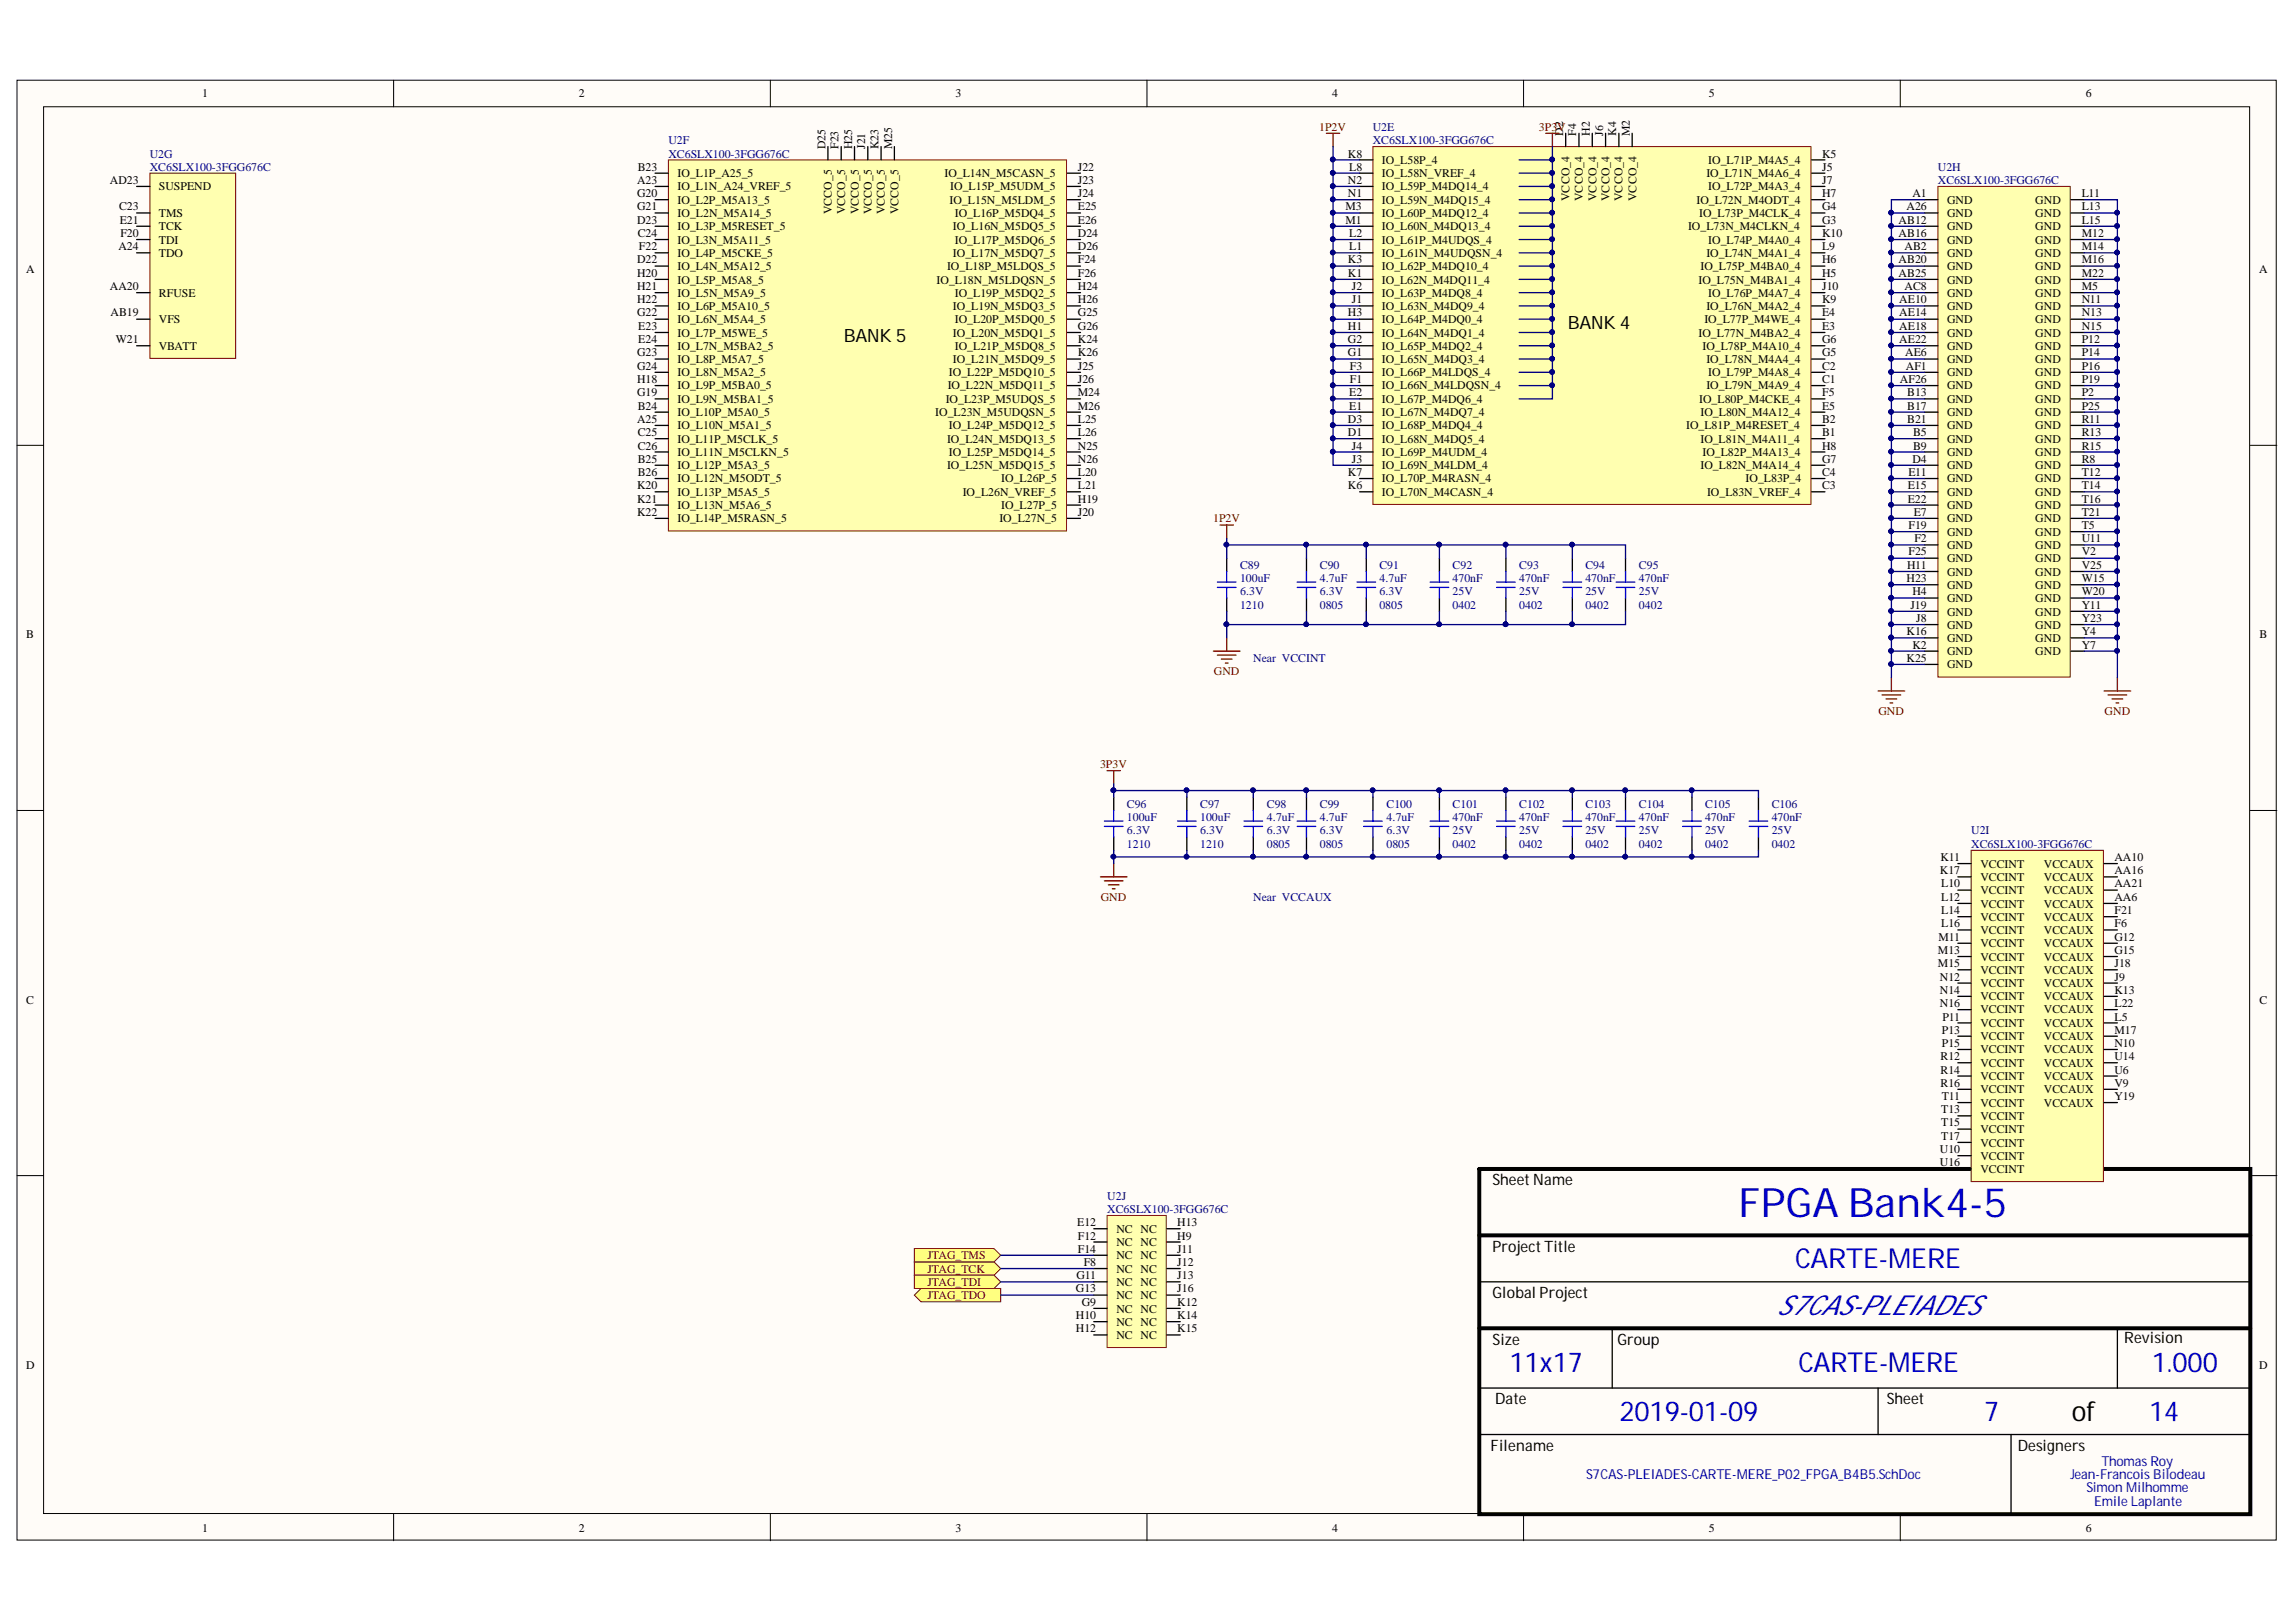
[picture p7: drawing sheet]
<svg xmlns="http://www.w3.org/2000/svg" width="297mm" height="210mm" viewBox="0 0 297 210" stroke-linecap="round" stroke-linejoin="round" font-family="sans-serif">
<defs><g id="words">
<text font-size="5.2" fill="#0000bf" x="224.9" y="157.5">FPGA Bank4-5</text>
<g font-size="3.6" fill="#0000bf">
<text x="232.3" y="164.1">CARTE-MERE</text>
<text x="229.8" y="170.1">S7CAS-PLEIADES</text>
<text x="195.3" y="177.5">11x17</text>
<text x="232.7" y="177.5">CARTE-MERE</text>
<text x="278.4" y="177.5">1.000</text>
<text x="209.5" y="183.9">2019-01-09</text>
<text x="256.7" y="183.9">7</text>
<text x="278" y="183.9">14</text>
</g>
<text font-size="3.6" x="268.1" y="183.9">of</text>
<g font-size="2.4">
<text x="109.2" y="44.2">BANK 5</text>
<text x="202.8" y="42.5">BANK 4</text>
</g>
<g font-size="2">
<text x="193.1" y="153.4">SheetName</text>
<text x="193.1" y="162">ProjectTitle</text>
<text x="193.1" y="168">Global Project</text>
<text x="274.8" y="173.9">Revision</text>
<text x="193.1" y="174">Size</text>
<text x="209.2" y="174">Group</text>
<text x="193.4" y="181.7">Date</text>
<text x="244.1" y="181.7">Sheet</text>
<text x="192.8" y="187.8">Filename</text>
<text x="261" y="187.8">Designers</text>
</g>
<g font-size="1.8" fill="#0000bf">
<text x="205.2" y="191.4">S7CAS-PLEIADES-CARTE-MERE_P02_FPGA_B4B5.SchDoc</text>
<text x="267.9" y="191.4">Jean-FrancoisBilodeau</text>
<text x="271.9" y="189.7">Thomas Roy</text>
<text x="269.9" y="193.1">Simon Milhomme</text>
<text x="270.9" y="194.9">Emile Laplante</text>
</g>
<g font-size="1.5">
<text x="26.1" y="12.6">1</text>
<text x="74.9" y="12.6">2</text>
<text x="123.6" y="12.6">3</text>
<text x="172.4" y="12.6">4</text>
<text x="202.2" y="17.6" transform="rotate(-90 202.2 17.6)">D2</text>
<text x="203.9" y="17.6" transform="rotate(-90 203.9 17.6)">F4</text>
<text x="205.7" y="17.6" transform="rotate(-90 205.7 17.6)">H2</text>
<text x="207.4" y="17.6" transform="rotate(-90 207.4 17.6)">J6</text>
<text x="209.1" y="17.6" transform="rotate(-90 209.1 17.6)">K4</text>
<text x="210.9" y="17.6" transform="rotate(-90 210.9 17.6)">M2</text>
<text x="221.1" y="12.6">5</text>
<text x="269.8" y="12.6">6</text>
<text x="14.2" y="23.8">AD23</text>
<text x="82.4" y="23.8">A23</text>
<text x="82.5" y="22.1">B23</text>
<text x="87.7" y="22.9">IO_L1P_A25_5</text>
<text x="106.8" y="19.3" transform="rotate(-90 106.8 19.3)">D25</text>
<text x="108.5" y="19.3" transform="rotate(-90 108.5 19.3)">F23</text>
<text x="110.3" y="19.3" transform="rotate(-90 110.3 19.3)">H25</text>
<text x="111.9" y="19.3" transform="rotate(-90 111.9 19.3)">J21</text>
<text x="113.6" y="19.3" transform="rotate(-90 113.6 19.3)">K23</text>
<text x="115.4" y="19.3" transform="rotate(-90 115.4 19.3)">M25</text>
<text x="122.2" y="22.9">IO_L14N_M5CASN_5</text>
<text x="139.4" y="22.1">J22</text>
<text x="139.4" y="23.8">J23</text>
<text x="174.4" y="20.4">K8</text>
<text x="174.4" y="23.8">N2</text>
<text x="174.6" y="22.1">L8</text>
<text x="178.8" y="21.2">IO_L58P_4</text>
<text x="178.8" y="22.9">IO_L58N_VREF_4</text>
<text x="220.8" y="22.9">IO_L71N_M4A6_4</text>
<text x="221" y="21.2">IO_L71P_M4A5_4</text>
<text x="235.7" y="20.4">K5</text>
<text x="235.7" y="22.1">J5</text>
<text x="235.7" y="23.8">J7</text>
<text x="15.4" y="27.2">C23</text>
<text x="15.5" y="28.9">E21</text>
<text x="20.6" y="29.8">TCK</text>
<text x="20.6" y="28.1">TMS</text>
<text x="20.6" y="24.6">SUSPEND</text>
<text x="82.4" y="25.5">G20</text>
<text x="82.4" y="27.2">G21</text>
<text x="82.4" y="28.9">D23</text>
<text x="87.7" y="24.6">IO_L1N_A24_VREF_5</text>
<text x="87.7" y="26.4">IO_L2P_M5A13_5</text>
<text x="87.7" y="28.1">IO_L2N_M5A14_5</text>
<text x="87.7" y="29.8">IO_L3P_M5RESET_5</text>
<text x="107.6" y="27.7" transform="rotate(-90 107.6 27.7)">VCCO_5</text>
<text x="109.3" y="27.7" transform="rotate(-90 109.3 27.7)">VCCO_5</text>
<text x="111.1" y="27.7" transform="rotate(-90 111.1 27.7)">VCCO_5</text>
<text x="112.8" y="27.7" transform="rotate(-90 112.8 27.7)">VCCO_5</text>
<text x="114.5" y="27.7" transform="rotate(-90 114.5 27.7)">VCCO_5</text>
<text x="116.3" y="27.7" transform="rotate(-90 116.3 27.7)">VCCO_5</text>
<text x="122.9" y="26.4">IO_L15N_M5LDM_5</text>
<text x="122.9" y="24.6">IO_L15P_M5UDM_5</text>
<text x="123.3" y="29.8">IO_L16N_M5DQ5_5</text>
<text x="123.5" y="28.1">IO_L16P_M5DQ4_5</text>
<text x="139.4" y="25.5">J24</text>
<text x="139.4" y="27.2">E25</text>
<text x="139.4" y="28.9">E26</text>
<text x="174" y="27.2">M3</text>
<text x="174" y="28.9">M1</text>
<text x="174.4" y="25.5">N1</text>
<text x="178.8" y="24.6">IO_L59P_M4DQ14_4</text>
<text x="178.8" y="26.4">IO_L59N_M4DQ15_4</text>
<text x="178.8" y="28.1">IO_L60P_M4DQ12_4</text>
<text x="178.8" y="29.8">IO_L60N_M4DQ13_4</text>
<text x="203.1" y="26.1" transform="rotate(-90 203.1 26.1)">VCCO_4</text>
<text x="204.8" y="26.1" transform="rotate(-90 204.8 26.1)">VCCO_4</text>
<text x="206.5" y="26.1" transform="rotate(-90 206.5 26.1)">VCCO_4</text>
<text x="208.2" y="26.1" transform="rotate(-90 208.2 26.1)">VCCO_4</text>
<text x="209.9" y="26.1" transform="rotate(-90 209.9 26.1)">VCCO_4</text>
<text x="211.7" y="26.1" transform="rotate(-90 211.7 26.1)">VCCO_4</text>
<text x="218.4" y="29.8">IO_L73N_M4CLKN_4</text>
<text x="219.5" y="26.4">IO_L72N_M4ODT_4</text>
<text x="219.8" y="28.1">IO_L73P_M4CLK_4</text>
<text x="221" y="24.6">IO_L72P_M4A3_4</text>
<text x="235.7" y="25.5">H7</text>
<text x="235.7" y="27.2">G4</text>
<text x="235.7" y="28.9">G3</text>
<text x="245.6" y="28.9">AB12</text>
<text x="246.6" y="27.2">A26</text>
<text x="247.4" y="25.5">A1</text>
<text x="251.9" y="26.4">GND</text>
<text x="251.9" y="28.1">GND</text>
<text x="251.9" y="29.8">GND</text>
<text x="263.3" y="26.4">GND</text>
<text x="263.3" y="28.1">GND</text>
<text x="263.3" y="29.8">GND</text>
<text x="269.3" y="25.5">L11</text>
<text x="269.3" y="27.2">L13</text>
<text x="269.3" y="28.9">L15</text>
<text x="3.4" y="35.4">A</text>
<text x="15.3" y="32.4">A24</text>
<text x="15.6" y="30.7">F20</text>
<text x="20.6" y="31.5">TDI</text>
<text x="20.6" y="33.2">TDO</text>
<text x="82.4" y="34.1">D22</text>
<text x="82.4" y="35.9">H20</text>
<text x="82.5" y="30.7">C24</text>
<text x="82.7" y="32.4">F22</text>
<text x="87.7" y="31.5">IO_L3N_M5A11_5</text>
<text x="87.7" y="33.2">IO_L4P_M5CKE_5</text>
<text x="87.7" y="34.9">IO_L4N_M5A12_5</text>
<text x="122.5" y="34.9">IO_L18P_M5LDQS_5</text>
<text x="123.3" y="33.2">IO_L17N_M5DQ7_5</text>
<text x="123.5" y="31.5">IO_L17P_M5DQ6_5</text>
<text x="139.4" y="30.7">D24</text>
<text x="139.4" y="32.4">D26</text>
<text x="139.4" y="34.1">F24</text>
<text x="139.4" y="35.9">F26</text>
<text x="174.4" y="34.1">K3</text>
<text x="174.4" y="35.9">K1</text>
<text x="174.6" y="30.7">L2</text>
<text x="174.6" y="32.4">L1</text>
<text x="178.8" y="31.5">IO_L61P_M4UDQS_4</text>
<text x="178.8" y="33.2">IO_L61N_M4UDQSN_4</text>
<text x="178.8" y="34.9">IO_L62P_M4DQ10_4</text>
<text x="220" y="34.9">IO_L75P_M4BA0_4</text>
<text x="220.8" y="33.2">IO_L74N_M4A1_4</text>
<text x="221" y="31.5">IO_L74P_M4A0_4</text>
<text x="235.7" y="30.7">K10</text>
<text x="235.7" y="32.4">L9</text>
<text x="235.7" y="34.1">H6</text>
<text x="235.7" y="35.9">H5</text>
<text x="245.6" y="30.7">AB16</text>
<text x="245.6" y="34.1">AB20</text>
<text x="245.6" y="35.9">AB25</text>
<text x="246.4" y="32.4">AB2</text>
<text x="251.9" y="31.5">GND</text>
<text x="251.9" y="33.2">GND</text>
<text x="251.9" y="34.9">GND</text>
<text x="263.3" y="31.5">GND</text>
<text x="263.3" y="33.2">GND</text>
<text x="263.3" y="34.9">GND</text>
<text x="269.3" y="30.7">M12</text>
<text x="269.3" y="32.4">M14</text>
<text x="269.3" y="34.1">M16</text>
<text x="269.3" y="35.9">M22</text>
<text x="292.3" y="35.4">A</text>
<text x="14.2" y="37.5">AA20</text>
<text x="14.3" y="40.9">AB19</text>
<text x="20.6" y="41.9">VFS</text>
<text x="20.6" y="38.4">RFUSE</text>
<text x="82.4" y="37.5">H21</text>
<text x="82.4" y="39.2">H22</text>
<text x="82.4" y="40.9">G22</text>
<text x="87.7" y="36.7">IO_L5P_M5A8_5</text>
<text x="87.7" y="38.4">IO_L5N_M5A9_5</text>
<text x="87.7" y="40.1">IO_L6P_M5A10_5</text>
<text x="87.7" y="41.9">IO_L6N_M5A4_5</text>
<text x="121.2" y="36.7">IO_L18N_M5LDQSN_5</text>
<text x="123.3" y="40.1">IO_L19N_M5DQ3_5</text>
<text x="123.5" y="38.4">IO_L19P_M5DQ2_5</text>
<text x="123.5" y="41.9">IO_L20P_M5DQ0_5</text>
<text x="139.4" y="37.5">H24</text>
<text x="139.4" y="39.2">H26</text>
<text x="139.4" y="40.9">G25</text>
<text x="174.4" y="40.9">H3</text>
<text x="174.9" y="37.5">J2</text>
<text x="174.9" y="39.2">J1</text>
<text x="178.8" y="36.7">IO_L62N_M4DQ11_4</text>
<text x="178.8" y="38.4">IO_L63P_M4DQ8_4</text>
<text x="178.8" y="40.1">IO_L63N_M4DQ9_4</text>
<text x="178.8" y="41.9">IO_L64P_M4DQ0_4</text>
<text x="219.7" y="36.7">IO_L75N_M4BA1_4</text>
<text x="220.5" y="41.9">IO_L77P_M4WE_4</text>
<text x="220.8" y="40.1">IO_L76N_M4A2_4</text>
<text x="221" y="38.4">IO_L76P_M4A7_4</text>
<text x="235.7" y="37.5">J10</text>
<text x="235.7" y="39.2">K9</text>
<text x="235.7" y="40.9">E4</text>
<text x="245.7" y="39.2">AE10</text>
<text x="245.7" y="40.9">AE14</text>
<text x="246.4" y="37.5">AC8</text>
<text x="251.9" y="36.7">GND</text>
<text x="251.9" y="38.4">GND</text>
<text x="251.9" y="40.1">GND</text>
<text x="251.9" y="41.9">GND</text>
<text x="263.3" y="36.7">GND</text>
<text x="263.3" y="38.4">GND</text>
<text x="263.3" y="40.1">GND</text>
<text x="263.3" y="41.9">GND</text>
<text x="269.3" y="37.5">M5</text>
<text x="269.3" y="39.2">N11</text>
<text x="269.3" y="40.9">N13</text>
<text x="15" y="44.4">W21</text>
<text x="20.6" y="45.2">VBATT</text>
<text x="82.4" y="46.1">G23</text>
<text x="82.4" y="47.9">G24</text>
<text x="82.6" y="42.7">E23</text>
<text x="82.6" y="44.4">E24</text>
<text x="87.7" y="43.6">IO_L7P_M5WE_5</text>
<text x="87.7" y="45.2">IO_L7N_M5BA2_5</text>
<text x="87.7" y="47">IO_L8P_M5A7_5</text>
<text x="123.3" y="43.6">IO_L20N_M5DQ1_5</text>
<text x="123.3" y="47">IO_L21N_M5DQ9_5</text>
<text x="123.5" y="45.2">IO_L21P_M5DQ8_5</text>
<text x="139.4" y="42.7">G26</text>
<text x="139.4" y="44.4">K24</text>
<text x="139.4" y="46.1">K26</text>
<text x="139.4" y="47.9">J25</text>
<text x="174.4" y="42.7">H1</text>
<text x="174.4" y="44.4">G2</text>
<text x="174.4" y="46.1">G1</text>
<text x="174.6" y="47.9">F3</text>
<text x="178.8" y="43.6">IO_L64N_M4DQ1_4</text>
<text x="178.8" y="45.2">IO_L65P_M4DQ2_4</text>
<text x="178.8" y="47">IO_L65N_M4DQ3_4</text>
<text x="219.7" y="43.6">IO_L77N_M4BA2_4</text>
<text x="220.2" y="45.2">IO_L78P_M4A10_4</text>
<text x="220.8" y="47">IO_L78N_M4A4_4</text>
<text x="235.7" y="42.7">E3</text>
<text x="235.7" y="44.4">G6</text>
<text x="235.7" y="46.1">G5</text>
<text x="235.7" y="47.9">C2</text>
<text x="245.7" y="42.7">AE18</text>
<text x="245.7" y="44.4">AE22</text>
<text x="246.5" y="46.1">AE6</text>
<text x="246.6" y="47.9">AF1</text>
<text x="251.9" y="43.6">GND</text>
<text x="251.9" y="45.2">GND</text>
<text x="251.9" y="47">GND</text>
<text x="263.3" y="43.6">GND</text>
<text x="263.3" y="45.2">GND</text>
<text x="263.3" y="47">GND</text>
<text x="269.3" y="42.7">N15</text>
<text x="269.3" y="44.4">P12</text>
<text x="269.3" y="46.1">P14</text>
<text x="269.3" y="47.9">P16</text>
<text x="82.4" y="49.6">H18</text>
<text x="82.4" y="51.2">G19</text>
<text x="82.5" y="53">B24</text>
<text x="87.7" y="48.7">IO_L8N_M5A2_5</text>
<text x="87.7" y="50.4">IO_L9P_M5BA0_5</text>
<text x="87.7" y="52.2">IO_L9N_M5BA1_5</text>
<text x="87.7" y="53.9">IO_L10P_M5A0_5</text>
<text x="121" y="53.9">IO_L23N_M5UDQSN_5</text>
<text x="122.4" y="52.2">IO_L23P_M5UDQS_5</text>
<text x="122.6" y="50.4">IO_L22N_M5DQ11_5</text>
<text x="122.8" y="48.7">IO_L22P_M5DQ10_5</text>
<text x="139.4" y="49.6">J26</text>
<text x="139.4" y="51.2">M24</text>
<text x="139.4" y="53">M26</text>
<text x="174.6" y="51.2">E2</text>
<text x="174.6" y="53">E1</text>
<text x="174.6" y="49.6">F1</text>
<text x="178.8" y="48.7">IO_L66P_M4LDQS_4</text>
<text x="178.8" y="50.4">IO_L66N_M4LDQSN_4</text>
<text x="178.8" y="52.2">IO_L67P_M4DQ6_4</text>
<text x="178.8" y="53.9">IO_L67N_M4DQ7_4</text>
<text x="219.8" y="52.2">IO_L80P_M4CKE_4</text>
<text x="220" y="53.9">IO_L80N_M4A12_4</text>
<text x="220.8" y="50.4">IO_L79N_M4A9_4</text>
<text x="221" y="48.7">IO_L79P_M4A8_4</text>
<text x="235.7" y="49.6">C1</text>
<text x="235.7" y="51.2">F5</text>
<text x="235.7" y="53">E5</text>
<text x="245.8" y="49.6">AF26</text>
<text x="246.7" y="51.2">B13</text>
<text x="246.7" y="53">B17</text>
<text x="251.9" y="48.7">GND</text>
<text x="251.9" y="50.4">GND</text>
<text x="251.9" y="52.2">GND</text>
<text x="251.9" y="53.9">GND</text>
<text x="263.3" y="48.7">GND</text>
<text x="263.3" y="50.4">GND</text>
<text x="263.3" y="52.2">GND</text>
<text x="263.3" y="53.9">GND</text>
<text x="269.3" y="49.6">P19</text>
<text x="269.3" y="51.2">P2</text>
<text x="269.3" y="53">P25</text>
<text x="82.4" y="54.7">A25</text>
<text x="82.5" y="56.4">C25</text>
<text x="82.5" y="58.2">C26</text>
<text x="82.5" y="59.9">B25</text>
<text x="87.7" y="55.6">IO_L10N_M5A1_5</text>
<text x="87.7" y="57.3">IO_L11P_M5CLK_5</text>
<text x="87.7" y="59">IO_L11N_M5CLKN_5</text>
<text x="122.5" y="57.3">IO_L24N_M5DQ13_5</text>
<text x="122.8" y="55.6">IO_L24P_M5DQ12_5</text>
<text x="122.8" y="59">IO_L25P_M5DQ14_5</text>
<text x="139.4" y="54.7">L25</text>
<text x="139.4" y="56.4">L26</text>
<text x="139.4" y="58.2">N25</text>
<text x="139.4" y="59.9">N26</text>
<text x="174.4" y="54.7">D3</text>
<text x="174.4" y="56.4">D1</text>
<text x="174.9" y="58.2">J4</text>
<text x="174.9" y="59.9">J3</text>
<text x="178.8" y="55.6">IO_L68P_M4DQ4_4</text>
<text x="178.8" y="57.3">IO_L68N_M4DQ5_4</text>
<text x="178.8" y="59">IO_L69P_M4UDM_4</text>
<text x="218.1" y="55.6">IO_L81P_M4RESET_4</text>
<text x="220" y="57.3">IO_L81N_M4A11_4</text>
<text x="220.2" y="59">IO_L82P_M4A13_4</text>
<text x="235.7" y="54.7">B2</text>
<text x="235.7" y="56.4">B1</text>
<text x="235.7" y="58.2">H8</text>
<text x="235.7" y="59.9">G7</text>
<text x="246.7" y="54.7">B21</text>
<text x="247.4" y="59.9">D4</text>
<text x="247.5" y="56.4">B5</text>
<text x="247.5" y="58.2">B9</text>
<text x="251.9" y="55.6">GND</text>
<text x="251.9" y="57.3">GND</text>
<text x="251.9" y="59">GND</text>
<text x="263.3" y="55.6">GND</text>
<text x="263.3" y="57.3">GND</text>
<text x="263.3" y="59">GND</text>
<text x="269.3" y="54.7">R11</text>
<text x="269.3" y="56.4">R13</text>
<text x="269.3" y="58.2">R15</text>
<text x="269.3" y="59.9">R8</text>
<text x="82.4" y="63.3">K20</text>
<text x="82.4" y="65">K21</text>
<text x="82.5" y="61.6">B26</text>
<text x="87.7" y="60.7">IO_L12P_M5A3_5</text>
<text x="87.7" y="62.4">IO_L12N_M5ODT_5</text>
<text x="87.7" y="64.2">IO_L13P_M5A5_5</text>
<text x="87.7" y="65.9">IO_L13N_M5A6_5</text>
<text x="122.5" y="60.7">IO_L25N_M5DQ15_5</text>
<text x="124.6" y="64.2">IO_L26N_VREF_5</text>
<text x="129.5" y="62.4">IO_L26P_5</text>
<text x="129.5" y="65.9">IO_L27P_5</text>
<text x="139.4" y="61.6">L20</text>
<text x="139.4" y="63.3">L21</text>
<text x="139.4" y="65">H19</text>
<text x="174.4" y="61.6">K7</text>
<text x="174.4" y="63.3">K6</text>
<text x="178.8" y="60.7">IO_L69N_M4LDM_4</text>
<text x="178.8" y="62.4">IO_L70P_M4RASN_4</text>
<text x="178.8" y="64.2">IO_L70N_M4CASN_4</text>
<text x="220" y="60.7">IO_L82N_M4A14_4</text>
<text x="220.8" y="64.2">IO_L83N_VREF_4</text>
<text x="225.8" y="62.4">IO_L83P_4</text>
<text x="235.7" y="61.6">C4</text>
<text x="235.7" y="63.3">C3</text>
<text x="246.8" y="63.3">E15</text>
<text x="246.8" y="65">E22</text>
<text x="246.9" y="61.6">E11</text>
<text x="251.9" y="60.7">GND</text>
<text x="251.9" y="62.4">GND</text>
<text x="251.9" y="64.2">GND</text>
<text x="251.9" y="65.9">GND</text>
<text x="263.3" y="60.7">GND</text>
<text x="263.3" y="62.4">GND</text>
<text x="263.3" y="64.2">GND</text>
<text x="263.3" y="65.9">GND</text>
<text x="269.3" y="61.6">T12</text>
<text x="269.3" y="63.3">T14</text>
<text x="269.3" y="65">T16</text>
<text x="82.4" y="66.7">K22</text>
<text x="87.7" y="67.6">IO_L14P_M5RASN_5</text>
<text x="129.3" y="67.6">IO_L27N_5</text>
<text x="139.4" y="66.7">J20</text>
<text x="246.9" y="68.5">F19</text>
<text x="246.9" y="71.9">F25</text>
<text x="247.6" y="66.7">E7</text>
<text x="247.7" y="70.2">F2</text>
<text x="251.9" y="67.6">GND</text>
<text x="251.9" y="69.3">GND</text>
<text x="251.9" y="71">GND</text>
<text x="263.3" y="67.6">GND</text>
<text x="263.3" y="69.3">GND</text>
<text x="263.3" y="71">GND</text>
<text x="269.3" y="66.7">T21</text>
<text x="269.3" y="68.5">T5</text>
<text x="269.3" y="70.2">U11</text>
<text x="269.3" y="71.9">V2</text>
<text x="246.6" y="75.3">H23</text>
<text x="246.7" y="73.7">H11</text>
<text x="247.4" y="77">H4</text>
<text x="251.9" y="72.7">GND</text>
<text x="251.9" y="74.5">GND</text>
<text x="251.9" y="76.2">GND</text>
<text x="251.9" y="77.9">GND</text>
<text x="263.3" y="72.7">GND</text>
<text x="263.3" y="74.5">GND</text>
<text x="263.3" y="76.2">GND</text>
<text x="263.3" y="77.9">GND</text>
<text x="269.3" y="73.7">V25</text>
<text x="269.3" y="75.3">W15</text>
<text x="269.3" y="77">W20</text>
<text x="3.4" y="82.6">B</text>
<text x="246.6" y="82.2">K16</text>
<text x="247.2" y="78.8">J19</text>
<text x="247.4" y="84">K2</text>
<text x="247.9" y="80.5">J8</text>
<text x="251.9" y="79.7">GND</text>
<text x="251.9" y="81.3">GND</text>
<text x="251.9" y="83">GND</text>
<text x="263.3" y="79.7">GND</text>
<text x="263.3" y="81.3">GND</text>
<text x="263.3" y="83">GND</text>
<text x="269.3" y="78.8">Y11</text>
<text x="269.3" y="80.5">Y23</text>
<text x="269.3" y="82.2">Y4</text>
<text x="269.3" y="84">Y7</text>
<text x="292.3" y="82.6">B</text>
<text x="246.6" y="85.7">K25</text>
<text x="251.9" y="84.8">GND</text>
<text x="251.9" y="86.5">GND</text>
<text x="263.3" y="84.8">GND</text>
<text x="251" y="113.1">K17</text>
<text x="251" y="111.5">K11</text>
<text x="256.2" y="112.3">VCCINT</text>
<text x="256.2" y="114">VCCINT</text>
<text x="264.4" y="112.3">VCCAUX</text>
<text x="264.4" y="114">VCCAUX</text>
<text x="273.6" y="111.5">AA10</text>
<text x="273.6" y="113.1">AA16</text>
<text x="251.1" y="114.8">L10</text>
<text x="251.1" y="116.6">L12</text>
<text x="251.1" y="118.3">L14</text>
<text x="251.1" y="120">L16</text>
<text x="256.2" y="115.7">VCCINT</text>
<text x="256.2" y="117.5">VCCINT</text>
<text x="256.2" y="119.1">VCCINT</text>
<text x="264.4" y="115.7">VCCAUX</text>
<text x="264.4" y="117.5">VCCAUX</text>
<text x="264.4" y="119.1">VCCAUX</text>
<text x="273.6" y="114.8">AA21</text>
<text x="273.6" y="116.6">AA6</text>
<text x="273.6" y="118.3">F21</text>
<text x="273.6" y="120">F6</text>
<text x="250.7" y="123.5">M13</text>
<text x="250.7" y="125.1">M15</text>
<text x="250.8" y="121.8">M11</text>
<text x="256.2" y="120.8">VCCINT</text>
<text x="256.2" y="122.6">VCCINT</text>
<text x="256.2" y="124.3">VCCINT</text>
<text x="256.2" y="126">VCCINT</text>
<text x="264.4" y="120.8">VCCAUX</text>
<text x="264.4" y="122.6">VCCAUX</text>
<text x="264.4" y="124.3">VCCAUX</text>
<text x="264.4" y="126">VCCAUX</text>
<text x="273.6" y="121.8">G12</text>
<text x="273.6" y="123.5">G15</text>
<text x="273.6" y="125.1">J18</text>
<text x="3.4" y="129.9">C</text>
<text x="251" y="126.9">N12</text>
<text x="251" y="128.6">N14</text>
<text x="251" y="130.3">N16</text>
<text x="256.2" y="127.8">VCCINT</text>
<text x="256.2" y="129.5">VCCINT</text>
<text x="256.2" y="131.2">VCCINT</text>
<text x="264.4" y="127.8">VCCAUX</text>
<text x="264.4" y="129.5">VCCAUX</text>
<text x="264.4" y="131.2">VCCAUX</text>
<text x="273.6" y="126.9">J9</text>
<text x="273.6" y="128.6">K13</text>
<text x="273.6" y="130.3">L22</text>
<text x="292.3" y="129.9">C</text>
<text x="251" y="137.2">R12</text>
<text x="251.2" y="133.8">P13</text>
<text x="251.2" y="135.5">P15</text>
<text x="251.3" y="132.1">P11</text>
<text x="256.2" y="132.9">VCCINT</text>
<text x="256.2" y="134.6">VCCINT</text>
<text x="256.2" y="136.3">VCCINT</text>
<text x="264.4" y="132.9">VCCAUX</text>
<text x="264.4" y="134.6">VCCAUX</text>
<text x="264.4" y="136.3">VCCAUX</text>
<text x="273.6" y="132.1">L5</text>
<text x="273.6" y="133.8">M17</text>
<text x="273.6" y="135.5">N10</text>
<text x="273.6" y="137.2">U14</text>
<text x="251" y="138.9">R14</text>
<text x="251" y="140.6">R16</text>
<text x="251.2" y="142.3">T11</text>
<text x="256.2" y="138.1">VCCINT</text>
<text x="256.2" y="139.8">VCCINT</text>
<text x="256.2" y="141.5">VCCINT</text>
<text x="256.2" y="143.2">VCCINT</text>
<text x="264.4" y="138.1">VCCAUX</text>
<text x="264.4" y="139.8">VCCAUX</text>
<text x="264.4" y="141.5">VCCAUX</text>
<text x="264.4" y="143.2">VCCAUX</text>
<text x="273.6" y="138.9">U6</text>
<text x="273.6" y="140.6">V9</text>
<text x="273.6" y="142.3">Y19</text>
<text x="251" y="149.2">U10</text>
<text x="251.1" y="144.1">T13</text>
<text x="251.1" y="145.8">T15</text>
<text x="251.1" y="147.5">T17</text>
<text x="256.2" y="144.9">VCCINT</text>
<text x="256.2" y="146.6">VCCINT</text>
<text x="256.2" y="148.4">VCCINT</text>
<text x="251" y="150.9">U16</text>
<text x="256.2" y="150.1">VCCINT</text>
<text x="256.2" y="151.8">VCCINT</text>
<text x="139.4" y="158.6">E12</text>
<text x="139.4" y="160.4">F12</text>
<text x="144.4" y="159.6">NC NC</text>
<text x="144.4" y="161.3">NC NC</text>
<text x="152.3" y="158.6">H13</text>
<text x="152.3" y="160.4">H9</text>
<text x="139.2" y="167.3">G13</text>
<text x="139.3" y="165.6">G11</text>
<text x="139.4" y="162.1">F14</text>
<text x="140.2" y="163.8">F8</text>
<text x="144.4" y="162.9">NC NC</text>
<text x="144.4" y="164.7">NC NC</text>
<text x="144.4" y="166.4">NC NC</text>
<text x="152.3" y="162.1">J11</text>
<text x="152.3" y="163.8">J12</text>
<text x="152.3" y="165.6">J13</text>
<text x="152.3" y="167.3">J16</text>
<text x="139.2" y="170.7">H10</text>
<text x="139.2" y="172.4">H12</text>
<text x="139.9" y="168.9">G9</text>
<text x="144.4" y="168.1">NC NC</text>
<text x="144.4" y="169.9">NC NC</text>
<text x="144.4" y="171.6">NC NC</text>
<text x="144.4" y="173.3">NC NC</text>
<text x="152.3" y="168.9">K12</text>
<text x="152.3" y="170.7">K14</text>
<text x="152.3" y="172.4">K15</text>
<text x="3.4" y="177.1">D</text>
<text x="292.3" y="177.1">D</text>
<text x="26.1" y="198.2">1</text>
<text x="74.9" y="198.2">2</text>
<text x="123.6" y="198.2">3</text>
<text x="172.4" y="198.2">4</text>
<text x="221.1" y="198.2">5</text>
<text x="269.8" y="198.2">6</text>
</g>
<g font-size="1.5" fill="#800000">
<text x="170.7" y="16.9">1P2V</text>
<text x="199.1" y="16.9">3P3V</text>
<text x="157" y="67.6">1P2V</text>
<text x="157" y="87.4">GND</text>
<text x="243" y="92.5">GND</text>
<text x="272.3" y="92.5">GND</text>
<text x="142.3" y="99.4">3P3V</text>
<text x="142.4" y="116.6">GND</text>
<text x="120" y="164.7">JTAG_TCK</text>
<text x="120" y="166.4">JTAG_TDI</text>
<text x="120" y="162.9">JTAG_TMS</text>
<text x="120" y="168.1">JTAG_TDO</text>
</g>
<g font-size="1.5" fill="#000080">
<text x="177.6" y="16.9">U2E</text>
<text x="19.4" y="20.4">U2G</text>
<text x="19.4" y="22.1">XC6SLX100-3FGG676C</text>
<text x="86.5" y="18.6">U2F</text>
<text x="86.5" y="20.4">XC6SLX100-3FGG676C</text>
<text x="177.6" y="18.6">XC6SLX100-3FGG676C</text>
<text x="250.7" y="22.1">U2H</text>
<text x="250.7" y="23.8">XC6SLX100-3FGG676C</text>
<text x="160.4" y="77">6.3V</text>
<text x="160.4" y="75.3">100uF</text>
<text x="160.4" y="73.7">C89</text>
<text x="170.7" y="77">6.3V</text>
<text x="170.7" y="75.3">4.7uF</text>
<text x="170.7" y="73.7">C90</text>
<text x="178.4" y="77">6.3V</text>
<text x="178.4" y="75.3">4.7uF</text>
<text x="178.4" y="73.7">C91</text>
<text x="187.9" y="77">25V</text>
<text x="187.9" y="75.3">470nF</text>
<text x="187.9" y="73.7">C92</text>
<text x="196.6" y="77">25V</text>
<text x="196.6" y="75.3">470nF</text>
<text x="196.6" y="73.7">C93</text>
<text x="205.1" y="77">25V</text>
<text x="205.1" y="75.3">470nF</text>
<text x="205.1" y="73.7">C94</text>
<text x="212" y="77">25V</text>
<text x="212" y="75.3">470nF</text>
<text x="212" y="73.7">C95</text>
<text x="160.4" y="78.8">1210</text>
<text x="170.7" y="78.8">0805</text>
<text x="178.4" y="78.8">0805</text>
<text x="187.9" y="78.8">0402</text>
<text x="196.6" y="78.8">0402</text>
<text x="205.1" y="78.8">0402</text>
<text x="212" y="78.8">0402</text>
<text x="162.1" y="85.7">Near VCCINT</text>
<text x="145.8" y="108">6.3V</text>
<text x="145.8" y="106.3">100uF</text>
<text x="145.8" y="104.5">C96</text>
<text x="155.3" y="108">6.3V</text>
<text x="155.3" y="106.3">100uF</text>
<text x="155.3" y="104.5">C97</text>
<text x="163.9" y="108">6.3V</text>
<text x="163.9" y="106.3">4.7uF</text>
<text x="163.9" y="104.5">C98</text>
<text x="170.7" y="108">6.3V</text>
<text x="170.7" y="106.3">4.7uF</text>
<text x="170.7" y="104.5">C99</text>
<text x="179.4" y="108">6.3V</text>
<text x="179.4" y="106.3">4.7uF</text>
<text x="179.4" y="104.5">C100</text>
<text x="187.9" y="108">25V</text>
<text x="187.9" y="106.3">470nF</text>
<text x="187.9" y="104.5">C101</text>
<text x="196.6" y="108">25V</text>
<text x="196.6" y="106.3">470nF</text>
<text x="196.6" y="104.5">C102</text>
<text x="205.1" y="108">25V</text>
<text x="205.1" y="106.3">470nF</text>
<text x="205.1" y="104.5">C103</text>
<text x="212" y="108">25V</text>
<text x="212" y="106.3">470nF</text>
<text x="212" y="104.5">C104</text>
<text x="220.6" y="108">25V</text>
<text x="220.6" y="106.3">470nF</text>
<text x="220.6" y="104.5">C105</text>
<text x="229.2" y="108">25V</text>
<text x="229.2" y="106.3">470nF</text>
<text x="229.2" y="104.5">C106</text>
<text x="255" y="108">U2I</text>
<text x="145.8" y="109.7">1210</text>
<text x="155.3" y="109.7">1210</text>
<text x="163.9" y="109.7">0805</text>
<text x="170.7" y="109.7">0805</text>
<text x="179.4" y="109.7">0805</text>
<text x="187.9" y="109.7">0402</text>
<text x="196.6" y="109.7">0402</text>
<text x="205.1" y="109.7">0402</text>
<text x="212" y="109.7">0402</text>
<text x="220.6" y="109.7">0402</text>
<text x="229.2" y="109.7">0402</text>
<text x="255" y="109.7">XC6SLX100-3FGG676C</text>
<text x="162.1" y="116.6">Near VCCAUX</text>
<text x="143.2" y="155.2">U2J</text>
<text x="143.2" y="156.9">XC6SLX100-3FGG676C</text>
</g>
</g></defs>
<g fill="#fffcf8" stroke="#000" stroke-width=".13">
<path d="M2.2 10.4h292.3v188.9h-292.3z"/>
<path d="M5.6 13.8h285.4v182.1h-285.4z"/>
</g>
<g fill="none" stroke="#000" stroke-width=".13">
<path d="M50.9 10.4v3.4M99.7 10.4v3.4M148.4 10.4v3.4M197.1 10.4v3.4M245.8 10.4v3.4M2.2 57.6h3.4M291.1 57.6h3.5M2.2 104.9h3.4M291.1 104.9h3.5M2.2 152.1h3.4M291.1 152.1h3.5M50.9 196v3.4"/>
<path d="M99.7 196v3.4M148.4 196v3.4M197.1 196v3.4M245.8 196v3.4"/>
</g>
<path d="M191.4 151.3h99.7v44.7h-99.7zM191.4 159.9h99.7M191.4 171.9h99.7" fill="none" stroke="#000" stroke-width=".52"/>
<path d="M191.4 165.9h99.7M191.4 179.6h99.7M208.6 171.9v7.7M243 179.6v6M273.9 171.9v7.7M191.4 185.6h99.7M260.2 185.6v10.4" fill="none" stroke="#000" stroke-width=".17"/>
<path d="M19.4 22.4h11.1v24h-11.1z" fill="#ffffb0" stroke="#800000" stroke-width=".13"/>
<path d="M17.7 29.3h1.7M17.7 31h1.7M17.7 27.6h1.7M17.7 32.7h1.7M17.7 37.9h1.7M17.7 24.1h1.7M17.7 41.3h1.7M17.7 44.7h1.7" fill="none" stroke="#000" stroke-width=".17"/>
<path d="M86.5 20.7h51.5v48h-51.5z" fill="#ffffb0" stroke="#800000" stroke-width=".13"/>
<g fill="none" stroke="#000" stroke-width=".17">
<path d="M107.1 19v1.7M108.8 19v1.7M110.5 19v1.7M112.3 19v1.7M114 19v1.7M115.7 19v1.7M84.8 22.4h1.7M84.8 24.1h1.7M84.8 25.8h1.7M84.8 27.6h1.7M84.8 29.3h1.7M84.8 31h1.7"/>
<path d="M84.8 32.7h1.7M84.8 34.4h1.7M84.8 36.2h1.7M84.8 37.9h1.7M84.8 39.6h1.7M138.1 22.4h1.7M138.1 24.1h1.7M138.1 25.8h1.7M138.1 27.6h1.7M138.1 29.3h1.7M138.1 31h1.7M138.1 32.7h1.7"/>
<path d="M138.1 34.4h1.7M138.1 36.2h1.7M138.1 37.9h1.7M138.1 39.6h1.7M84.8 41.3h1.7M84.8 43h1.7M84.8 44.7h1.7M84.8 46.5h1.7M84.8 48.2h1.7M84.8 49.9h1.7M84.8 51.6h1.7M84.8 53.3h1.7"/>
<path d="M84.8 55.1h1.7M84.8 56.8h1.7M84.8 58.5h1.7M138.1 41.3h1.7M138.1 43h1.7M138.1 44.7h1.7M138.1 46.5h1.7M138.1 48.2h1.7M138.1 49.9h1.7M138.1 51.6h1.7M138.1 53.3h1.7M138.1 55.1h1.7"/>
<path d="M138.1 56.8h1.7M138.1 58.5h1.7M84.8 60.2h1.7M84.8 61.9h1.7M84.8 63.6h1.7M84.8 65.4h1.7M84.8 67.1h1.7M138.1 60.2h1.7M138.1 61.9h1.7M138.1 63.6h1.7M138.1 65.4h1.7M138.1 67.1h1.7"/>
</g>
<path d="M143.2 157.3h7.7v17.1h-7.7z" fill="#ffffb0" stroke="#800000" stroke-width=".13"/>
<g fill="none" stroke="#000" stroke-width=".17">
<path d="M141.5 159h1.7M151 159h1.7M141.5 160.7h1.7M141.5 162.4h1.7M141.5 164.2h1.7M141.5 165.9h1.7M141.5 167.6h1.7M141.5 169.3h1.7M141.5 171h1.7M141.5 172.8h1.7M151 160.7h1.7M151 162.4h1.7"/>
<path d="M151 164.2h1.7M151 165.9h1.7M151 167.6h1.7M151 169.3h1.7M151 171h1.7M151 172.8h1.7"/>
</g>
<path d="M250.7 24.1h17.1v63.5h-17.1z" fill="#ffffb0" stroke="#800000" stroke-width=".13"/>
<g fill="none" stroke="#000" stroke-width=".17">
<path d="M249 25.8h1.7M249 27.6h1.7M249 29.3h1.7M249 31h1.7M249 32.7h1.7M249 34.4h1.7M249 36.2h1.7M249 37.9h1.7M249 39.6h1.7M267.9 25.8h1.7M267.9 27.6h1.7M267.9 29.3h1.7"/>
<path d="M267.9 31h1.7M267.9 32.7h1.7M267.9 34.4h1.7M267.9 36.2h1.7M267.9 37.9h1.7M267.9 39.6h1.7M249 41.3h1.7M249 43h1.7M249 44.7h1.7M249 46.5h1.7M249 48.2h1.7M249 49.9h1.7"/>
<path d="M249 51.6h1.7M249 53.3h1.7M249 55.1h1.7M249 56.8h1.7M249 58.5h1.7M267.9 41.3h1.7M267.9 43h1.7M267.9 44.7h1.7M267.9 46.5h1.7M267.9 48.2h1.7M267.9 49.9h1.7M267.9 51.6h1.7"/>
<path d="M267.9 53.3h1.7M267.9 55.1h1.7M267.9 56.8h1.7M267.9 58.5h1.7M249 60.2h1.7M249 61.9h1.7M249 63.6h1.7M249 65.4h1.7M249 67.1h1.7M249 68.8h1.7M249 70.5h1.7M249 72.2h1.7"/>
<path d="M249 74h1.7M249 75.7h1.7M249 77.4h1.7M249 79.1h1.7M267.9 60.2h1.7M267.9 61.9h1.7M267.9 63.6h1.7M267.9 65.4h1.7M267.9 67.1h1.7M267.9 68.8h1.7M267.9 70.5h1.7M267.9 72.2h1.7"/>
<path d="M267.9 74h1.7M267.9 75.7h1.7M267.9 77.4h1.7M267.9 79.1h1.7M249 80.8h1.7M249 82.5h1.7M249 84.3h1.7M249 86h1.7M267.9 80.8h1.7M267.9 82.5h1.7M267.9 84.3h1.7"/>
</g>
<path d="M177.6 19h56.7v46.3h-56.7z" fill="#ffffb0" stroke="#800000" stroke-width=".13"/>
<g fill="none" stroke="#000" stroke-width=".17">
<path d="M202.6 17.3v1.7M204.3 17.3v1.7M206 17.3v1.7M207.7 17.3v1.7M209.4 17.3v1.7M211.2 17.3v1.7M175.9 20.7h1.7M175.9 22.4h1.7M175.9 24.1h1.7M175.9 25.8h1.7M175.9 27.6h1.7M175.9 29.3h1.7"/>
<path d="M175.9 31h1.7M175.9 32.7h1.7M175.9 34.4h1.7M175.9 36.2h1.7M175.9 37.9h1.7M175.9 39.6h1.7M234.4 20.7h1.7M234.4 22.4h1.7M234.4 24.1h1.7M234.4 25.8h1.7M234.4 27.6h1.7M234.4 29.3h1.7"/>
<path d="M234.4 31h1.7M234.4 32.7h1.7M234.4 34.4h1.7M234.4 36.2h1.7M234.4 37.9h1.7M234.4 39.6h1.7M175.9 41.3h1.7M175.9 43h1.7M175.9 44.7h1.7M175.9 46.5h1.7M175.9 48.2h1.7M175.9 49.9h1.7"/>
<path d="M175.9 51.6h1.7M175.9 53.3h1.7M175.9 55.1h1.7M175.9 56.8h1.7M175.9 58.5h1.7M234.4 41.3h1.7M234.4 43h1.7M234.4 44.7h1.7M234.4 46.5h1.7M234.4 48.2h1.7M234.4 49.9h1.7M234.4 51.6h1.7"/>
<path d="M234.4 53.3h1.7M234.4 55.1h1.7M234.4 56.8h1.7M234.4 58.5h1.7M175.9 60.2h1.7M175.9 61.9h1.7M175.9 63.6h1.7M234.4 60.2h1.7M234.4 61.9h1.7M234.4 63.6h1.7"/>
</g>
<path d="M255 110h17.1v42.9h-17.1z" fill="#ffffb0" stroke="#800000" stroke-width=".13"/>
<g fill="none" stroke="#000" stroke-width=".17">
<path d="M253.3 111.8h1.7M253.3 113.5h1.7M253.3 115.2h1.7M253.3 116.9h1.7M253.3 118.6h1.7M272.2 111.8h1.7M272.2 113.5h1.7M272.2 115.2h1.7M272.2 116.9h1.7M272.2 118.6h1.7M253.3 120.3h1.7M253.3 122.1h1.7"/>
<path d="M253.3 123.8h1.7M253.3 125.5h1.7M253.3 127.2h1.7M253.3 128.9h1.7M253.3 130.7h1.7M253.3 132.4h1.7M253.3 134.1h1.7M253.3 135.8h1.7M253.3 137.5h1.7M253.3 139.2h1.7M272.2 120.3h1.7M272.2 122.1h1.7"/>
<path d="M272.2 123.8h1.7M272.2 125.5h1.7M272.2 127.2h1.7M272.2 128.9h1.7M272.2 130.7h1.7M272.2 132.4h1.7M272.2 134.1h1.7M272.2 135.8h1.7M272.2 137.5h1.7M272.2 139.2h1.7M253.3 141h1.7M253.3 142.7h1.7"/>
<path d="M253.3 144.4h1.7M253.3 146.1h1.7M253.3 147.8h1.7M253.3 149.6h1.7M253.3 151.3h1.7M272.2 141h1.7M272.2 142.7h1.7"/>
</g>
<path d="M243 89.4h3.4M243.5 89.9h2.4M244 90.5h1.4M244.5 91h.4M244.7 87.7v1.7M272.2 89.4h3.5M272.7 89.9h2.4M273.2 90.5h1.4M273.8 91h.3M273.9 87.7v1.7" fill="none" stroke="#800000" stroke-width=".17"/>
<g fill="#ffff80" stroke="#800000" stroke-width=".13">
<path d="M118.3 163.3h10.3l.9 .9-.9 .8h-10.3z" fill-rule="evenodd"/>
<path d="M118.3 165h10.3l.9 .9-.9 .8h-10.3z" fill-rule="evenodd"/>
<path d="M118.3 161.6h10.3l.9 .8-.9 .9h-10.3z" fill-rule="evenodd"/>
<path d="M118.3 167.6l.8-.9h10.4v1.8h-10.4z" fill-rule="evenodd"/>
</g>
<g fill="none" stroke="#800000" stroke-width=".17">
<path d="M171.6 17.3h1.7M172.5 17.3v1.7M200 17.3h1.7M200.8 17.3v1.7M157.8 67.9h1.8M158.7 67.9v1.8M143.2 99.7h1.7M144.1 99.7v1.7M157 84.3h3.4M157.5 84.8h2.4M158 85.3h1.4M158.5 85.8h.4"/>
<path d="M158.7 82.5v1.8M142.4 113.5h3.4M142.9 114h2.4M143.4 114.5h1.4M143.9 115h.4M144.1 111.8v1.7"/>
</g>
<g fill="none" stroke="#000" stroke-width=".17">
<path d="M158.7 72.2v1.8M158.7 77.4v1.7M169 72.2v1.8M169 77.4v1.7M176.8 72.2v1.8M176.8 77.4v1.7M186.2 72.2v1.8M186.2 77.4v1.7M194.8 72.2v1.8M194.8 77.4v1.7M203.4 72.2v1.8M203.4 77.4v1.7"/>
<path d="M210.3 72.2v1.8M210.3 77.4v1.7M144.1 103.2v1.7M144.1 108.3v1.7M153.5 103.2v1.7M153.5 108.3v1.7M162.1 103.2v1.7M162.1 108.3v1.7M169 103.2v1.7M169 108.3v1.7M177.6 103.2v1.7M177.6 108.3v1.7"/>
<path d="M186.2 103.2v1.7M186.2 108.3v1.7M194.8 103.2v1.7M194.8 108.3v1.7M203.4 103.2v1.7M203.4 108.3v1.7M210.3 103.2v1.7M210.3 108.3v1.7M218.9 103.2v1.7M218.9 108.3v1.7M227.5 103.2v1.7M227.5 108.3v1.7"/>
</g>
<g fill="none" stroke="#00f" stroke-width=".17">
<path d="M157.5 75.3h2.4M157.5 76h2.4M158.7 74v1.3M158.7 76v1.4M167.8 75.3h2.4M167.8 76h2.4M169 74v1.3M169 76v1.4M175.6 75.3h2.4M175.6 76h2.4M176.8 74v1.3M176.8 76v1.4"/>
<path d="M185 75.3h2.4M185 76h2.4M186.2 74v1.3M186.2 76v1.4M193.6 75.3h2.4M193.6 76h2.4M194.8 74v1.3M194.8 76v1.4M202.2 75.3h2.4M202.2 76h2.4M203.4 74v1.3M203.4 76v1.4"/>
<path d="M209.1 75.3h2.4M209.1 76h2.4M210.3 74v1.3M210.3 76v1.4M142.9 106.3h2.4M142.9 106.9h2.4M144.1 104.9v1.4M144.1 106.9v1.4M152.3 106.3h2.4M152.3 106.9h2.4M153.5 104.9v1.4M153.5 106.9v1.4"/>
<path d="M160.9 106.3h2.4M160.9 106.9h2.4M162.1 104.9v1.4M162.1 106.9v1.4M167.8 106.3h2.4M167.8 106.9h2.4M169 104.9v1.4M169 106.9v1.4M176.4 106.3h2.4M176.4 106.9h2.4M177.6 104.9v1.4M177.6 106.9v1.4"/>
<path d="M185 106.3h2.4M185 106.9h2.4M186.2 104.9v1.4M186.2 106.9v1.4M193.6 106.3h2.4M193.6 106.9h2.4M194.8 104.9v1.4M194.8 106.9v1.4M202.2 106.3h2.4M202.2 106.9h2.4M203.4 104.9v1.4M203.4 106.9v1.4"/>
<path d="M209.1 106.3h2.4M209.1 106.9h2.4M210.3 104.9v1.4M210.3 106.9v1.4M217.7 106.3h2.4M217.7 106.9h2.4M218.9 104.9v1.4M218.9 106.9v1.4M226.3 106.3h2.4M226.3 106.9h2.4M227.5 104.9v1.4M227.5 106.9v1.4"/>
</g>
<g fill="none" stroke="#000080" stroke-width=".17">
<path d="M172.5 19v1.7M200.8 19v1.7M172.5 39.6h3.4M172.5 37.9h3.4M172.5 36.2h3.4M172.5 34.4h3.4M172.5 32.7h3.4M172.5 31h3.4M172.5 29.3h3.4M172.5 27.6h3.4M172.5 25.8h3.4M172.5 24.1h3.4"/>
<path d="M172.5 22.4h3.4M175.9 20.7h-3.4v39.5h3.4M196.5 20.7h4.3v30.9h-4.3M196.5 39.6h4.3M196.5 37.9h4.3M196.5 36.2h4.3M196.5 34.4h4.3M196.5 32.7h4.3M196.5 31h4.3M196.5 29.3h4.3M196.5 27.6h4.3M196.5 25.8h4.3"/>
<path d="M196.5 24.1h4.3M196.5 22.4h4.3M244.7 39.6h4.3M244.7 37.9h4.3M244.7 36.2h4.3M244.7 34.4h4.3M244.7 32.7h4.3M244.7 31h4.3M244.7 29.3h4.3M244.7 27.6h4.3M249 25.8h-4.3v29.3M269.6 25.8h4.3v20.7"/>
<path d="M269.6 39.6h4.3M269.6 37.9h4.3M269.6 36.2h4.3M269.6 34.4h4.3M269.6 32.7h4.3M269.6 31h4.3M269.6 29.3h4.3M269.6 27.6h4.3M172.5 58.5h3.4M172.5 56.8h3.4M172.5 53.3h3.4M172.5 51.6h3.4"/>
<path d="M172.5 49.9h3.4M172.5 48.2h3.4M172.5 46.5h3.4M172.5 44.7h3.4M172.5 43h3.4M172.5 41.3h3.4M172.5 55.1h3.4M196.5 49.9h4.3M196.5 48.2h4.3M196.5 46.5h4.3M196.5 44.7h4.3M196.5 43h4.3"/>
<path d="M196.5 41.3h4.3M244.7 58.5h4.3M244.7 56.8h4.3M244.7 53.3h4.3M244.7 51.6h4.3M244.7 49.9h4.3M244.7 48.2h4.3M244.7 46.5h4.3M244.7 44.7h4.3M244.7 43h4.3M244.7 41.3h4.3M249 55.1h-4.3v17.1"/>
<path d="M269.6 58.5h4.3M269.6 56.8h4.3M269.6 53.3h4.3M269.6 51.6h4.3M269.6 49.9h4.3M269.6 48.2h4.3M269.6 46.5h4.3M269.6 44.7h4.3M269.6 43h4.3M269.6 41.3h4.3M269.6 55.1h4.3M273.9 46.5v37.8h-4.3"/>
<path d="M158.7 69.7v.8h27.5M158.7 70.5v1.7M158.7 79.1v3.4M169 70.5v1.7M169 79.1v1.7M176.8 70.5v1.7M176.8 79.1v1.7M186.2 70.5h17.2v1.7M186.2 70.5v1.7M186.2 79.1v1.7M194.8 70.5v1.7M194.8 79.1v1.7"/>
<path d="M203.4 70.5h6.9v1.7M203.4 79.1v1.7h-8.6M210.3 79.1v1.7h-6.9M244.7 79.1h4.3M244.7 77.4h4.3M244.7 75.7h4.3M244.7 74h4.3M244.7 70.5h4.3M244.7 68.8h4.3M244.7 67.1h4.3M244.7 65.4h4.3M244.7 63.6h4.3"/>
<path d="M244.7 61.9h4.3M244.7 60.2h4.3M249 72.2h-4.3v13.8M269.6 79.1h4.3M269.6 77.4h4.3M269.6 75.7h4.3M269.6 74h4.3M269.6 70.5h4.3M269.6 68.8h4.3M269.6 67.1h4.3M269.6 65.4h4.3M269.6 63.6h4.3"/>
<path d="M269.6 61.9h4.3M269.6 60.2h4.3M269.6 72.2h4.3M158.7 80.8h36.1M244.7 84.3h4.3M244.7 82.5h4.3M244.7 80.8h4.3M249 86h-4.3v1.7M269.6 82.5h4.3M269.6 80.8h4.3M273.9 84.3v3.4M144.1 102.3h83.4v.9"/>
<path d="M144.1 101.4v1.8M144.1 110v.9M153.5 102.3v.9M153.5 110v.9M162.1 102.3v.9M162.1 110v.9M169 102.3v.9M169 110v.9M177.6 102.3v.9M177.6 110v.9M186.2 110.9h-42.1v.9M186.2 102.3v.9"/>
<path d="M186.2 110v.9M194.8 102.3v.9M194.8 110v.9M203.4 102.3v.9M203.4 110v.9M210.3 102.3v.9M210.3 110v.9M218.9 102.3v.9M218.9 110v.9M227.5 110v.9h-41.3M129.5 162.4h12M129.5 164.2h12"/>
<path d="M129.5 165.9h12M129.5 167.6h12"/>
</g>
<g fill="#000080" stroke="#000080" stroke-width=".13">
<circle cx="244.7" cy="84.2" r=".3"/>
<circle cx="244.6" cy="82.5" r=".31"/>
<circle cx="244.7" cy="80.8" r=".3"/>
<circle cx="244.7" cy="79.1" r=".3"/>
<circle cx="244.7" cy="77.3" r=".3"/>
<circle cx="244.7" cy="75.6" r=".3"/>
<circle cx="244.7" cy="73.9" r=".3"/>
<circle cx="244.7" cy="70.5" r=".3"/>
<circle cx="244.7" cy="68.8" r=".3"/>
<circle cx="244.7" cy="67" r=".3"/>
<circle cx="244.7" cy="65.3" r=".3"/>
<circle cx="244.7" cy="63.6" r=".3"/>
<circle cx="244.7" cy="61.9" r=".3"/>
<circle cx="244.7" cy="60.2" r=".3"/>
<circle cx="244.7" cy="58.4" r=".3"/>
<circle cx="244.7" cy="56.7" r=".3"/>
<circle cx="244.7" cy="53.3" r=".3"/>
<circle cx="244.7" cy="51.6" r=".3"/>
<circle cx="244.7" cy="49.9" r=".3"/>
<circle cx="244.7" cy="48.1" r=".3"/>
<circle cx="244.7" cy="46.4" r=".3"/>
<circle cx="244.7" cy="44.7" r=".3"/>
<circle cx="244.7" cy="43" r=".3"/>
<circle cx="244.7" cy="41.3" r=".3"/>
<circle cx="244.7" cy="39.5" r=".3"/>
<circle cx="244.7" cy="37.8" r=".3"/>
<circle cx="244.7" cy="36.1" r=".3"/>
<circle cx="244.7" cy="34.4" r=".3"/>
<circle cx="244.7" cy="32.7" r=".3"/>
<circle cx="244.7" cy="31" r=".3"/>
<circle cx="244.7" cy="29.2" r=".3"/>
<circle cx="244.7" cy="27.5" r=".3"/>
<circle cx="244.7" cy="85.9" r=".3"/>
<circle cx="273.9" cy="27.5" r=".3"/>
<circle cx="273.9" cy="29.2" r=".3"/>
<circle cx="273.9" cy="31" r=".3"/>
<circle cx="273.9" cy="32.7" r=".3"/>
<circle cx="273.9" cy="34.4" r=".3"/>
<circle cx="273.9" cy="36.1" r=".3"/>
<circle cx="273.9" cy="37.8" r=".3"/>
<circle cx="273.9" cy="39.5" r=".3"/>
<circle cx="273.9" cy="41.3" r=".3"/>
<circle cx="273.9" cy="43" r=".3"/>
<circle cx="273.9" cy="44.7" r=".3"/>
<circle cx="273.9" cy="46.4" r=".3"/>
<circle cx="273.9" cy="48.1" r=".3"/>
<circle cx="273.9" cy="49.9" r=".3"/>
<circle cx="273.9" cy="51.6" r=".3"/>
<circle cx="273.9" cy="53.3" r=".3"/>
<circle cx="273.9" cy="55" r=".3"/>
<circle cx="273.9" cy="56.7" r=".3"/>
<circle cx="273.9" cy="58.4" r=".3"/>
<circle cx="273.9" cy="60.2" r=".3"/>
<circle cx="273.9" cy="61.9" r=".3"/>
<circle cx="273.9" cy="63.6" r=".3"/>
<circle cx="273.9" cy="65.3" r=".3"/>
<circle cx="273.9" cy="67" r=".3"/>
<circle cx="273.9" cy="68.8" r=".3"/>
<circle cx="273.9" cy="70.5" r=".3"/>
<circle cx="273.9" cy="72.2" r=".3"/>
<circle cx="273.9" cy="73.9" r=".3"/>
<circle cx="273.9" cy="75.6" r=".3"/>
<circle cx="273.9" cy="77.3" r=".3"/>
<circle cx="273.9" cy="79.1" r=".3"/>
<circle cx="273.9" cy="80.8" r=".3"/>
<circle cx="273.9" cy="82.5" r=".31"/>
<circle cx="273.9" cy="84.2" r=".3"/>
<circle cx="172.4" cy="58.4" r=".3"/>
<circle cx="172.4" cy="56.7" r=".3"/>
<circle cx="172.4" cy="55" r=".3"/>
<circle cx="172.4" cy="53.3" r=".3"/>
<circle cx="172.4" cy="51.6" r=".3"/>
<circle cx="172.4" cy="49.9" r=".3"/>
<circle cx="172.4" cy="48.1" r=".3"/>
<circle cx="172.4" cy="46.4" r=".3"/>
<circle cx="172.4" cy="44.7" r=".3"/>
<circle cx="172.4" cy="43" r=".3"/>
<circle cx="172.4" cy="41.3" r=".3"/>
<circle cx="172.4" cy="39.5" r=".3"/>
<circle cx="172.4" cy="37.8" r=".3"/>
<circle cx="172.4" cy="36.1" r=".3"/>
<circle cx="172.4" cy="34.4" r=".3"/>
<circle cx="172.4" cy="32.7" r=".3"/>
<circle cx="172.4" cy="31" r=".3"/>
<circle cx="172.4" cy="29.2" r=".3"/>
<circle cx="172.4" cy="27.5" r=".3"/>
<circle cx="172.4" cy="25.8" r=".3"/>
<circle cx="172.4" cy="24.1" r=".3"/>
<circle cx="172.4" cy="22.4" r=".3"/>
<circle cx="172.4" cy="20.6" r=".31"/>
<circle cx="200.8" cy="49.9" r=".3"/>
<circle cx="200.8" cy="48.1" r=".3"/>
<circle cx="200.8" cy="46.4" r=".3"/>
<circle cx="200.8" cy="44.7" r=".3"/>
<circle cx="200.8" cy="41.3" r=".3"/>
<circle cx="200.8" cy="43" r=".3"/>
<circle cx="200.8" cy="39.5" r=".3"/>
<circle cx="200.8" cy="37.8" r=".3"/>
<circle cx="200.8" cy="36.1" r=".3"/>
<circle cx="200.8" cy="34.4" r=".3"/>
<circle cx="200.8" cy="32.7" r=".3"/>
<circle cx="200.8" cy="31" r=".3"/>
<circle cx="200.8" cy="29.2" r=".3"/>
<circle cx="200.8" cy="27.5" r=".3"/>
<circle cx="200.8" cy="25.8" r=".3"/>
<circle cx="200.8" cy="24.1" r=".3"/>
<circle cx="200.8" cy="22.4" r=".3"/>
<circle cx="200.8" cy="20.6" r=".31"/>
<circle cx="158.7" cy="70.5" r=".3"/>
<circle cx="169" cy="70.5" r=".3"/>
<circle cx="176.7" cy="70.5" r=".3"/>
<circle cx="186.2" cy="70.5" r=".3"/>
<circle cx="194.8" cy="70.5" r=".3"/>
<circle cx="176.7" cy="80.8" r=".3"/>
<circle cx="194.8" cy="80.8" r=".3"/>
<circle cx="169" cy="80.8" r=".3"/>
<circle cx="203.4" cy="70.5" r=".3"/>
<circle cx="203.4" cy="80.8" r=".3"/>
<circle cx="244.7" cy="72.2" r=".3"/>
<circle cx="244.7" cy="55" r=".3"/>
<circle cx="186.2" cy="110.9" r=".3"/>
<circle cx="177.6" cy="110.9" r=".3"/>
<circle cx="169" cy="110.9" r=".3"/>
<circle cx="162.1" cy="110.9" r=".3"/>
<circle cx="153.5" cy="110.9" r=".3"/>
<circle cx="144" cy="110.9" r=".3"/>
<circle cx="158.7" cy="80.8" r=".3"/>
<circle cx="186.2" cy="80.8" r=".3"/>
<circle cx="144" cy="102.3" r=".3"/>
<circle cx="153.5" cy="102.3" r=".3"/>
<circle cx="177.6" cy="102.3" r=".3"/>
<circle cx="186.2" cy="102.3" r=".3"/>
<circle cx="194.8" cy="102.3" r=".3"/>
<circle cx="203.4" cy="102.3" r=".3"/>
<circle cx="169" cy="102.3" r=".3"/>
<circle cx="210.3" cy="102.3" r=".3"/>
<circle cx="218.9" cy="102.3" r=".3"/>
<circle cx="162.1" cy="102.3" r=".3"/>
<circle cx="194.8" cy="110.9" r=".3"/>
<circle cx="203.4" cy="110.9" r=".3"/>
<circle cx="210.3" cy="110.9" r=".3"/>
<circle cx="218.9" cy="110.9" r=".3"/>
</g>
<use href="#words"/>
</svg>
